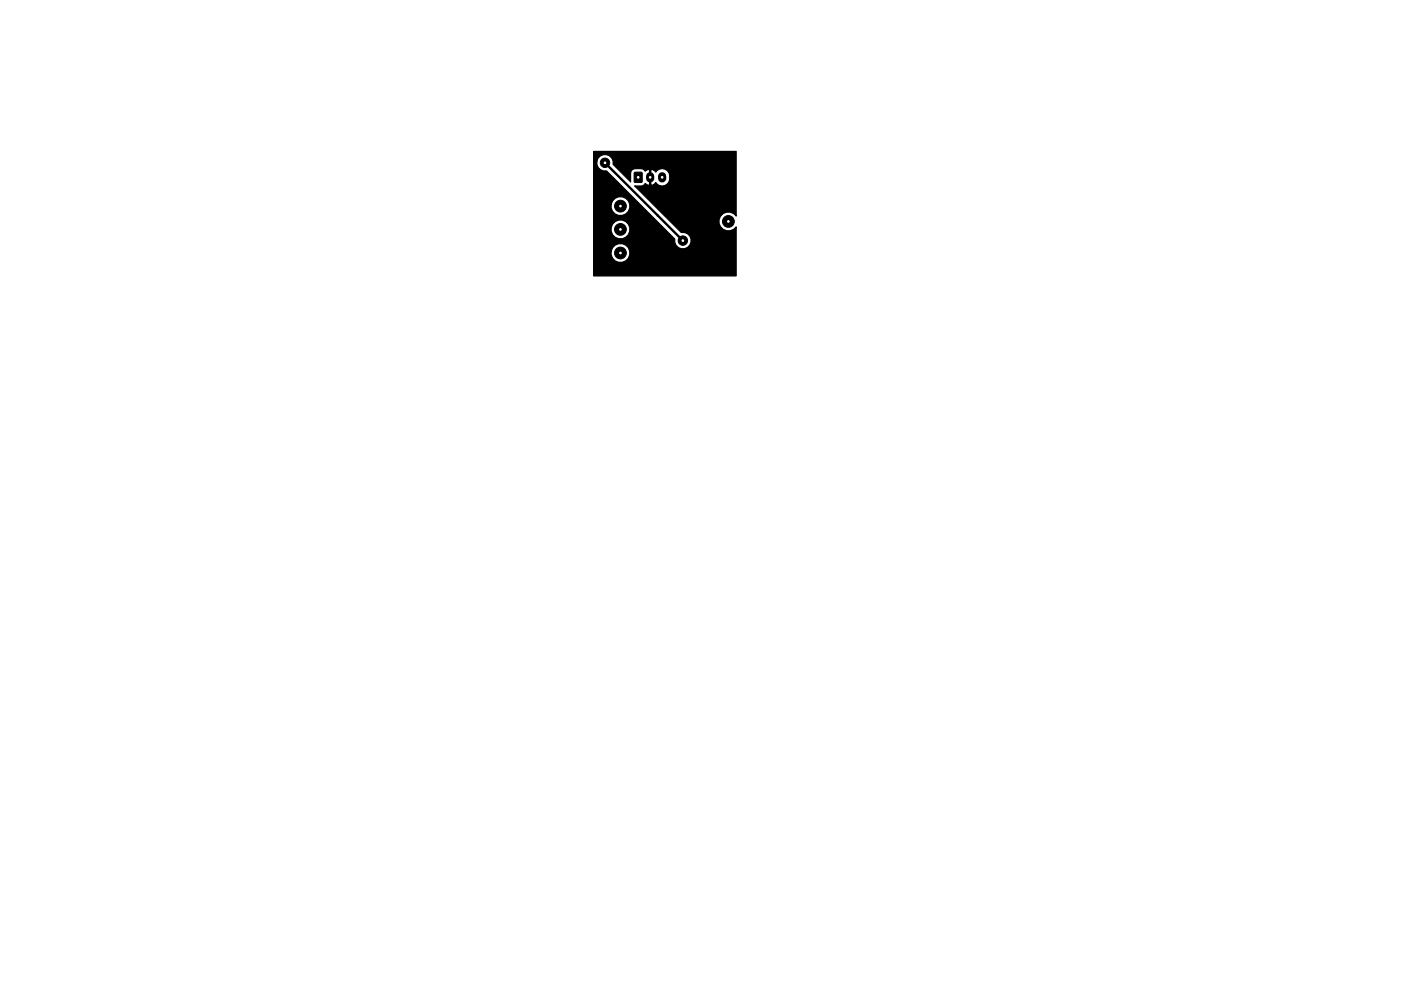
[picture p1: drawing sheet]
<svg xmlns="http://www.w3.org/2000/svg" width="297mm" height="210mm" viewBox="0 0 297 210" stroke-linecap="round" stroke-linejoin="round" font-family="sans-serif">
<g fill="#000" stroke="#000" stroke-width=".21">
<path d="M134.5 36.6h1.6v2.1l-1.6-.1z"/>
<circle cx="128.3" cy="34.5" r="1"/>
<circle cx="131.5" cy="48.7" r="1.25"/>
<circle cx="131.5" cy="53.7" r="1.25"/>
<circle cx="131.5" cy="43.7" r="1.25"/>
<circle cx="144.8" cy="51" r="1"/>
<circle cx="154.4" cy="47" r="1.25"/>
</g>
<path d="M137.8 37.4v.5M140.4 37.4v.5" fill="none" stroke="#000" stroke-width="1.7"/>
<path d="M128.3 34.5l16.5 16.5" fill="none" stroke="#000" stroke-width=".5"/>
<path d="M125.9 32.1h30.2v13.7a2.01 2.01 0 0 0-3-.3 2.01 2.01 0 0 0 0 3 2.01 2.01 0 0 0 3-.4v10.4h-30.2v-5.2h3.7a2.02 2.02 0 0 0 2.3 2.4 2.02 2.02 0 0 0 1.3-3.1 2.02 2.02 0 0 0-3.3 0l-.3 .7h-3.7v-5h3.7a2.02 2.02 0 0 0 2.3 2.3 2.02 2.02 0 0 0 1.3-3 2.02 2.02 0 0 0-3.3 0l-.3 .7h-3.7v-5h3.7a2.02 2.02 0 0 0 2.3 2.4 2.02 2.02 0 0 0 1.3-3.1 2.02 2.02 0 0 0-3.3 0l-.3 .7h-3.7v-9.1h.6a1.76 1.76 0 0 0 2.1 2.1l14.5 14.4a1.76 1.76 0 0 0 1.6 2.1 1.76 1.76 0 0 0 1.8-1.9 1.76 1.76 0 0 0-2.1-1.6l-9.8-9.9a2.61 2.61 0 0 0 2-.2l.2-.3 .6 .4 .3-.1v-3.1h.3v3.1l.3 .1 .7-.6a1.66 1.66 0 0 0 2.2 .6 1.66 1.66 0 0 0 .8-2.1 1.59 1.59 0 0 0-1.2-1.4 1.59 1.59 0 0 0-1.8 .7l-.8-.6-.2 .2-.6-.1-.6 .3-.2-.2a2.14 2.14 0 0 0-2.8 .3l-.1 2.2-3.7-3.7a1.76 1.76 0 0 0-1.4-2.1 1.76 1.76 0 0 0-2.1 1.4h-.6z" fill="#000" stroke="#000" stroke-width=".25"/>
<g fill="#fff" stroke="#fff" stroke-width=".21">
<circle cx="144.8" cy="51" r=".17"/>
<circle cx="128.3" cy="34.5" r=".17"/>
<circle cx="135.3" cy="37.6" r=".17"/>
<circle cx="137.8" cy="37.6" r=".17"/>
<circle cx="140.4" cy="37.6" r=".17"/>
<circle cx="131.5" cy="43.7" r=".17"/>
<circle cx="131.5" cy="48.7" r=".17"/>
<circle cx="131.5" cy="53.7" r=".17"/>
<circle cx="154.4" cy="47" r=".17"/>
</g>
</svg>
